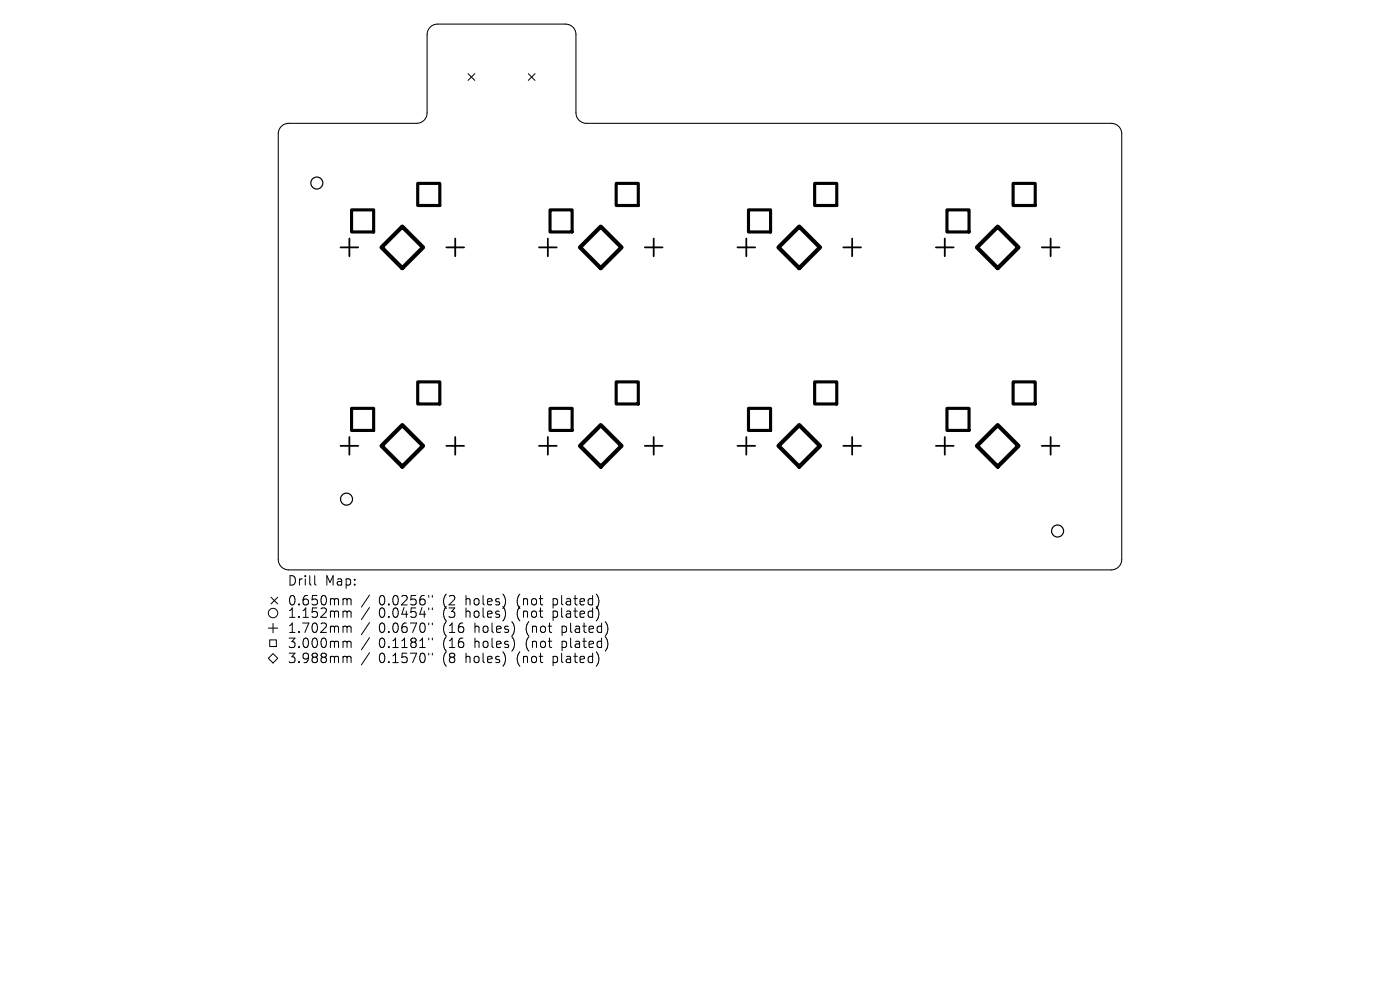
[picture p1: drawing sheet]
<svg xmlns="http://www.w3.org/2000/svg" width="297mm" height="210mm" viewBox="0 0 297 210" stroke-linecap="round" stroke-linejoin="round" font-family="sans-serif">
<defs><g id="words">
<g font-size="2.8">
<text x="60.9" y="124.5">Drill</text>
<text x="68.9" y="124.5">Map:</text>
<text x="60.9" y="128.7">0.650mm</text>
<text x="60.9" y="131.3">1.152mm</text>
<text x="80.4" y="128.7">0.0256&quot;</text>
<text x="80.4" y="131.3">0.0454&quot;</text>
<text x="94.1" y="128.7">(2</text>
<text x="94.1" y="131.3">(3</text>
<text x="99.1" y="128.7">holes)</text>
<text x="99.1" y="131.3">holes)</text>
<text x="110.1" y="128.7">(not</text>
<text x="110.1" y="131.3">(not</text>
<text x="117.9" y="128.7">plated)</text>
<text x="117.9" y="131.3">plated)</text>
<text x="60.9" y="134.5">1.702mm</text>
<text x="60.9" y="137.7">3.000mm</text>
<text x="80.4" y="134.5">0.0670&quot;</text>
<text x="80.4" y="137.7">0.1181&quot;</text>
<text x="94.1" y="134.5">(16</text>
<text x="94.1" y="137.7">(16</text>
<text x="101" y="134.5">holes)</text>
<text x="101" y="137.7">holes)</text>
<text x="112" y="134.5">(not</text>
<text x="112" y="137.7">(not</text>
<text x="119.8" y="134.5">plated)</text>
<text x="119.8" y="137.7">plated)</text>
<text x="60.9" y="140.9">3.988mm</text>
<text x="80.4" y="140.9">0.1570&quot;</text>
<text x="94.1" y="140.9">(8</text>
<text x="99.1" y="140.9">holes)</text>
<text x="110.1" y="140.9">(not</text>
<text x="117.9" y="140.9">plated)</text>
</g>
</g></defs>
<path d="M59.7 26.8l.8-.5 .7-.1h27.2a2.21 2.21 0 0 0 2.2-2.2v-16.7a2.21 2.21 0 0 1 2.2-2.2h27.2a2.21 2.21 0 0 1 2.2 2.2v16.7a2.21 2.21 0 0 0 2.2 2.2h111.4a2.21 2.21 0 0 1 2.2 2.2v90.3a2.21 2.21 0 0 1-2.2 2.2h-174.6a2.21 2.21 0 0 1-2.2-2.2v-90.3a2.21 2.21 0 0 1 .7-1.6z" fill="none" stroke="#000" stroke-width=".22"/>
<g fill="none" stroke="#000" stroke-width=".21">
<path d="M99.3 15.6l1.4 1.5M100.7 15.6l-1.4 1.5M112.1 15.6l1.4 1.5M113.5 15.6l-1.4 1.5M56.9 139.6l1-1 1 1-1 1zM56.9 133.2h2M57.2 135.7h1.4v1.5h-1.4zM57.5 126.7l1.4 1.4M57.9 132.2v2M58.9 126.7l-1.4 1.4M66.8 122.1v1.7l.3 .3M73.1 127l.4 .1 .1 .2"/>
<path d="M73.1 129.6h.2l.3 .3M73.1 132.8l.4 .1 .1 .2M73.1 136l.4 .1 .1 .2M73.1 139.2l.4 .1 .1 .2M73.6 127.3l.3-.3 .5 .1 .1 1.2M73.6 127.3v1M73.6 129.9v1.1M73.6 133.1v1.1M73.6 136.3v1.1M73.6 139.5v1.1M73.6 129.9l.3-.3 .5 .1 .1 1.3M73.6 133.1l.3-.3 .5 .1 .1 1.3"/>
<path d="M73.6 136.3l.3-.3 .5 .1 .1 1.3M73.6 139.5l.3-.3 .5 .1 .1 1.3M78.4 126.2l-1.7 2.6M78.4 128.9l-1.7 2.5M78.4 132.1l-1.7 2.5M78.4 135.3l-1.7 2.5M78.4 138.5l-1.7 2.5M91 126.3v.4M91 129v.3M91 132.2v.3M91 135.4v.3M91 138.6v.3"/>
<path d="M91.7 126.3v.4M91.7 129v.3M91.7 132.2v.3M91.7 135.4v.3M91.7 138.6v.3"/>
<circle cx="57.9" cy="130" r="1"/>
</g>
<g fill="none" stroke="#000" stroke-width=".25">
<circle cx="67.2" cy="38.8" r="1.27"/>
<circle cx="73.5" cy="105.9" r="1.27"/>
<circle cx="224.4" cy="112.6" r="1.27"/>
</g>
<g fill="none" stroke="#000" stroke-width=".38">
<path d="M72.2 52.5h3.8M74.1 50.6v3.8M94.7 52.5h3.8M96.6 50.6v3.8M114.3 52.5h3.8M116.2 50.6v3.8M136.8 52.5h3.8M138.7 50.6v3.8M156.4 52.5h3.8M158.3 50.6v3.8M178.9 52.5h3.8M180.8 50.6v3.8"/>
<path d="M198.5 52.5h3.8M200.4 50.6v3.8M221 52.5h3.8M222.9 50.6v3.8M72.2 94.6h3.8M74.1 92.7v3.8M94.7 94.6h3.8M96.6 92.7v3.8M114.3 94.6h3.8M116.2 92.7v3.8M136.8 94.6h3.8M138.7 92.7v3.8"/>
<path d="M156.4 94.6h3.8M158.3 92.7v3.8M178.9 94.6h3.8M180.8 92.7v3.8M198.5 94.6h3.8M200.4 92.7v3.8M221 94.6h3.8M222.9 92.7v3.8"/>
</g>
<g fill="none" stroke="#000" stroke-width=".66">
<path d="M88.6 38.9h4.7v4.7h-4.7zM130.7 38.9h4.7v4.7h-4.7zM172.8 38.9h4.7v4.7h-4.7zM214.9 38.9h4.7v4.7h-4.7zM74.6 44.5h4.7v4.7h-4.7zM116.7 44.5h4.7v4.7h-4.7zM158.8 44.5h4.7v4.7h-4.7zM200.9 44.5h4.7v4.7h-4.7zM74.6 86.6h4.7v4.7h-4.7zM88.6 81h4.7v4.7h-4.7zM116.7 86.6h4.7v4.7h-4.7zM130.7 81h4.7v4.7h-4.7z"/>
<path d="M158.8 86.6h4.7v4.7h-4.7zM172.8 81h4.7v4.7h-4.7zM200.9 86.6h4.7v4.7h-4.7zM214.9 81h4.7v4.7h-4.7z"/>
</g>
<path d="M85.3 48.1l4.5 4.4-4.5 4.4-4.4-4.4zM123 52.5l4.4-4.4 4.5 4.4-4.5 4.4zM165.1 52.5l4.5-4.4 4.4 4.4-4.4 4.4zM207.2 52.5l4.5-4.4 4.4 4.4-4.4 4.4zM85.3 90.2l4.5 4.4-4.5 4.4-4.4-4.4zM123 94.6l4.4-4.4 4.5 4.4-4.5 4.4zM165.1 94.6l4.5-4.4 4.4 4.4-4.4 4.4zM207.2 94.6l4.5-4.4 4.4 4.4-4.4 4.4z" fill="none" stroke="#000" stroke-width=".88"/>
<use href="#words"/>
</svg>
